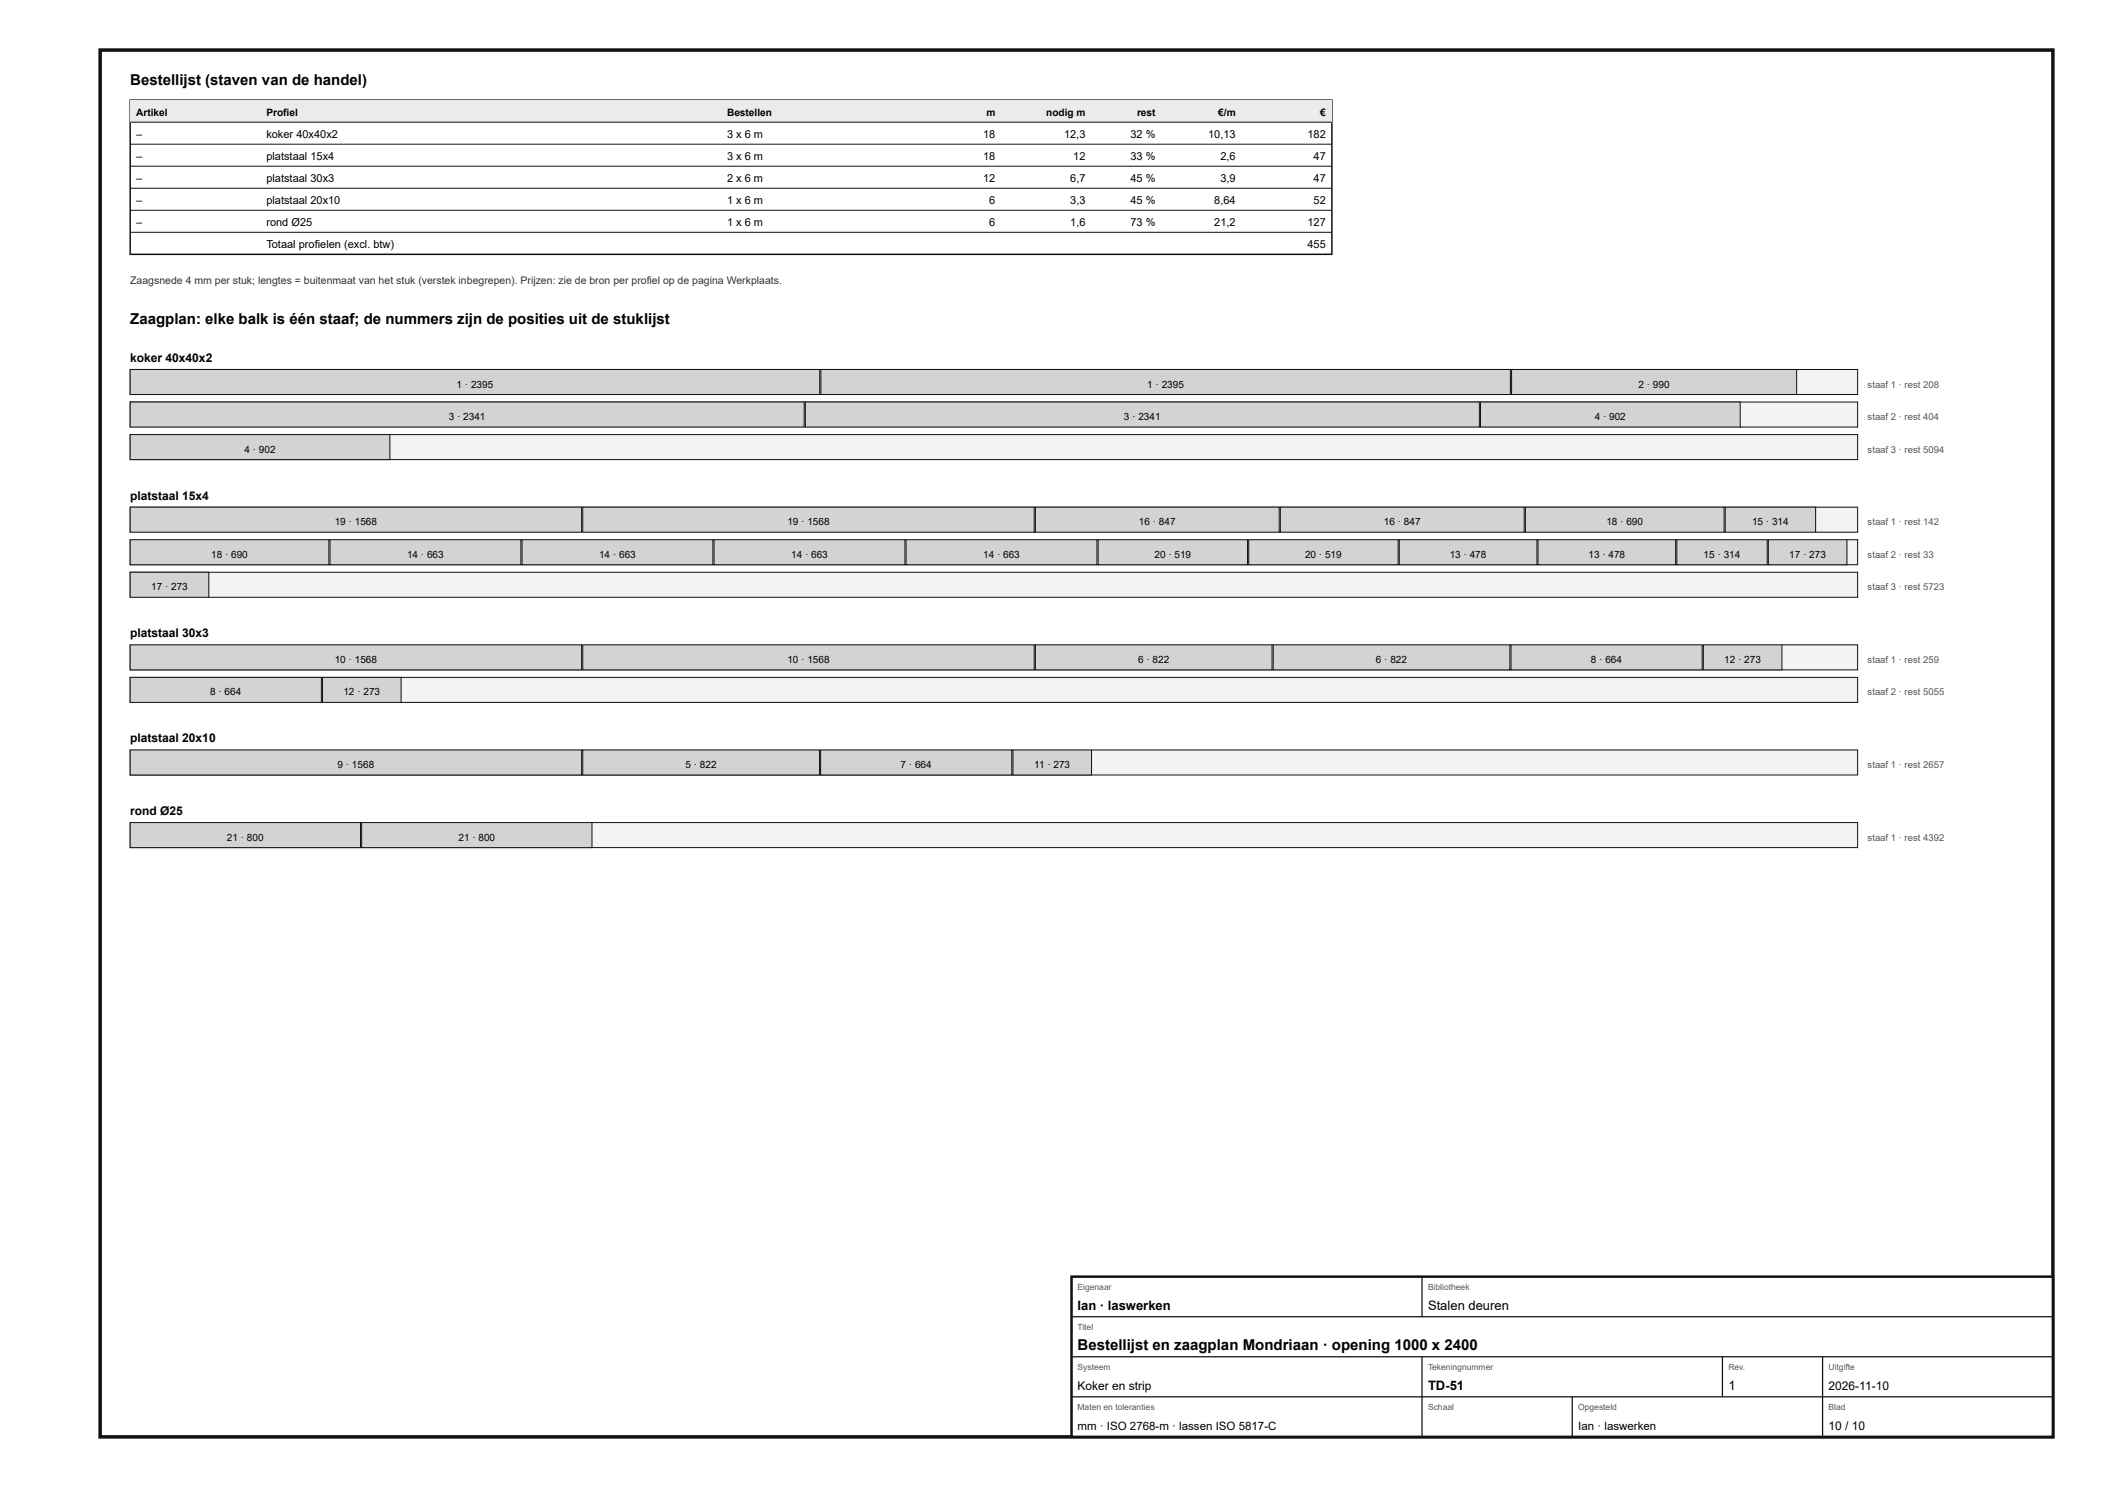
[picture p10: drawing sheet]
<svg xmlns="http://www.w3.org/2000/svg" width="420mm" height="297mm" viewBox="0 0 420 297" stroke-linecap="round" stroke-linejoin="round" font-family="sans-serif">
<defs><g id="words">
<g font-size="3">
<text x="26" y="17">Bestellijst (staven van de handel)</text>
<text x="26" y="64.8">Zaagplan: elke balk is één staaf; de nummers zijn de posities uit de stuklijst</text>
<text x="215.2" y="269.6">Bestellijst en zaagplan Mondriaan · opening 1000 x 2400</text>
</g>
<g font-size="2.6">
<text x="215.2" y="261.6">Ian · laswerken</text>
<text x="285.2" y="261.6">Stalen deuren</text>
<text x="285.2" y="277.6">TD-51</text>
<text x="345.2" y="277.6">1</text>
</g>
<g font-size="2.4">
<text x="26" y="72.3">koker 40x40x2</text>
<text x="26" y="99.8">platstaal 15x4</text>
<text x="26" y="127.3">platstaal 30x3</text>
<text x="26" y="148.3">platstaal 20x10</text>
<text x="26" y="162.8">rond Ø25</text>
<text x="215.2" y="277.6">Koker en strip</text>
<text x="365.2" y="277.6">2026-11-10</text>
<text x="365.2" y="285.6">10 / 10</text>
</g>
<g font-size="2.3">
<text x="215.2" y="285.6">mm · ISO 2768-m · lassen ISO 5817-C</text>
<text x="315.2" y="285.6">Ian · laswerken</text>
</g>
<g font-size="2.2">
<text x="27.2" y="27.5">–</text>
<text x="53.2" y="27.5">koker 40x40x2</text>
<text x="145.2" y="27.5">3 x 6 m</text>
<text x="196.3" y="27.5">18</text>
<text x="212.5" y="27.5">12,3</text>
<text x="225.8" y="27.5">32 %</text>
<text x="241.3" y="27.5">10,13</text>
<text x="261.1" y="27.5">182</text>
<text x="27.2" y="31.9">–</text>
<text x="53.2" y="31.9">platstaal 15x4</text>
<text x="145.2" y="31.9">3 x 6 m</text>
<text x="196.3" y="31.9">18</text>
<text x="214.3" y="31.9">12</text>
<text x="225.8" y="31.9">33 %</text>
<text x="243.7" y="31.9">2,6</text>
<text x="262.3" y="31.9">47</text>
<text x="27.2" y="36.3">–</text>
<text x="27.2" y="40.7">–</text>
<text x="53.2" y="36.3">platstaal 30x3</text>
<text x="53.2" y="40.7">platstaal 20x10</text>
<text x="145.2" y="36.3">2 x 6 m</text>
<text x="145.2" y="40.7">1 x 6 m</text>
<text x="196.3" y="36.3">12</text>
<text x="197.6" y="40.7">6</text>
<text x="213.7" y="36.3">6,7</text>
<text x="213.7" y="40.7">3,3</text>
<text x="225.8" y="36.3">45 %</text>
<text x="225.8" y="40.7">45 %</text>
<text x="242.5" y="40.7">8,64</text>
<text x="243.7" y="36.3">3,9</text>
<text x="262.3" y="36.3">47</text>
<text x="262.3" y="40.7">52</text>
<text x="27.2" y="45.1">–</text>
<text x="53.2" y="45.1">rond Ø25</text>
<text x="145.2" y="45.1">1 x 6 m</text>
<text x="197.6" y="45.1">6</text>
<text x="213.7" y="45.1">1,6</text>
<text x="225.8" y="45.1">73 %</text>
<text x="242.5" y="45.1">21,2</text>
<text x="261.1" y="45.1">127</text>
<text x="53.2" y="49.5">Totaal profielen (excl. btw)</text>
<text x="261.1" y="49.5">455</text>
</g>
<text font-size="2.1" fill="#333" x="26" y="56.8">Zaagsnede 4 mm per stuk; lengtes = buitenmaat van het stuk (verstek inbegrepen). Prijzen: zie de bron per profiel op de pagina Werkplaats.</text>
<g font-size="2">
<text x="27.2" y="23.1">Artikel</text>
<text x="53.2" y="23.1">Profiel</text>
<text x="145.2" y="23.1">Bestellen</text>
<text x="197" y="23.1">m</text>
<text x="208.9" y="23.1">nodig m</text>
<text x="227.1" y="23.1">rest</text>
<text x="243.3" y="23.1">€/m</text>
<text x="263.7" y="23.1">€</text>
<text x="91.2" y="77.4">1 · 2395</text>
<text x="229.1" y="77.4">1 · 2395</text>
<text x="327.2" y="77.4">2 · 990</text>
<text x="89.6" y="83.9">3 · 2341</text>
<text x="224.5" y="83.9">3 · 2341</text>
<text x="318.5" y="83.9">4 · 902</text>
<text x="48.8" y="90.4">4 · 902</text>
<text x="66.9" y="104.9">19 · 1568</text>
<text x="157.2" y="104.9">19 · 1568</text>
<text x="227.5" y="104.9">16 · 847</text>
<text x="276.4" y="104.9">16 · 847</text>
<text x="320.8" y="104.9">18 · 690</text>
<text x="349.9" y="104.9">15 · 314</text>
<text x="42.2" y="111.4">18 · 690</text>
<text x="81.3" y="111.4">14 · 663</text>
<text x="119.6" y="111.4">14 · 663</text>
<text x="158" y="111.4">14 · 663</text>
<text x="196.4" y="111.4">14 · 663</text>
<text x="230.6" y="111.4">20 · 519</text>
<text x="260.6" y="111.4">20 · 519</text>
<text x="289.5" y="111.4">13 · 478</text>
<text x="317.2" y="111.4">13 · 478</text>
<text x="340.2" y="111.4">15 · 314</text>
<text x="357.4" y="111.4">17 · 273</text>
<text x="30.2" y="117.9">17 · 273</text>
<text x="66.9" y="132.4">10 · 1568</text>
<text x="157.2" y="132.4">10 · 1568</text>
<text x="227.3" y="132.4">6 · 822</text>
<text x="274.8" y="132.4">6 · 822</text>
<text x="317.7" y="132.4">8 · 664</text>
<text x="344.4" y="132.4">12 · 273</text>
<text x="42" y="138.9">8 · 664</text>
<text x="68.6" y="138.9">12 · 273</text>
<text x="67.4" y="153.4">9 · 1568</text>
<text x="136.9" y="153.4">5 · 822</text>
<text x="179.9" y="153.4">7 · 664</text>
<text x="206.5" y="153.4">11 · 273</text>
<text x="45.3" y="167.9">21 · 800</text>
<text x="91.6" y="167.9">21 · 800</text>
</g>
<g font-size="1.9" fill="#555">
<text x="373" y="77.4">staaf 1 · rest 208</text>
<text x="373" y="83.9">staaf 2 · rest 404</text>
<text x="373" y="90.4">staaf 3 · rest 5094</text>
<text x="373" y="104.9">staaf 1 · rest 142</text>
<text x="373" y="111.4">staaf 2 · rest 33</text>
<text x="373" y="117.9">staaf 3 · rest 5723</text>
<text x="373" y="132.4">staaf 1 · rest 259</text>
<text x="373" y="138.9">staaf 2 · rest 5055</text>
<text x="373" y="153.4">staaf 1 · rest 2657</text>
<text x="373" y="167.9">staaf 1 · rest 4392</text>
</g>
<g font-size="1.7" fill="#555">
<text x="215.2" y="257.6">Eigenaar</text>
<text x="285.2" y="257.6">Bibliotheek</text>
<text x="215.2" y="265.6">Titel</text>
<text x="215.2" y="273.6">Systeem</text>
<text x="285.2" y="273.6">Tekeningnummer</text>
<text x="345.2" y="273.6">Rev.</text>
<text x="365.2" y="273.6">Uitgifte</text>
<text x="215.2" y="281.6">Maten en toleranties</text>
<text x="285.2" y="281.6">Schaal</text>
<text x="315.2" y="281.6">Opgesteld</text>
<text x="365.2" y="281.6">Blad</text>
</g>
</g></defs>
<path d="M20 10h390v277h-390z" fill="none" stroke="#111" stroke-width=".7" stroke-linecap="butt"/>
<path d="M26 20h240v30.8h-240z" fill="none" stroke="#111" stroke-width=".3"/>
<path d="M26 20h240v4.4h-240z" fill="#e9ecee"/>
<path d="M26 24.4h240M26 28.8h240M26 33.2h240M26 37.6h240M26 42h240M26 46.4h240" fill="none" stroke="#111" stroke-width=".2"/>
<path d="M26 73.8h345v5h-345z" fill="#f2f3f3"/>
<path d="M26 73.8h345v5h-345z" fill="none" stroke="#111" stroke-width=".2"/>
<path d="M26 73.8h137.7v5h-137.7z" fill="#cfd4d7"/>
<path d="M26 73.8h137.7v5h-137.7z" fill="none" stroke="#111" stroke-width=".2"/>
<path d="M163.9 73.8h137.7v5h-137.7z" fill="#cfd4d7"/>
<path d="M163.9 73.8h137.7v5h-137.7z" fill="none" stroke="#111" stroke-width=".2"/>
<path d="M301.9 73.8h56.9v5h-56.9z" fill="#cfd4d7"/>
<path d="M301.9 73.8h56.9v5h-56.9z" fill="none" stroke="#111" stroke-width=".2"/>
<path d="M26 80.3h345v5h-345z" fill="#f2f3f3"/>
<path d="M26 80.3h345v5h-345z" fill="none" stroke="#111" stroke-width=".2"/>
<path d="M26 80.3h134.6v5h-134.6z" fill="#cfd4d7"/>
<path d="M26 80.3h134.6v5h-134.6z" fill="none" stroke="#111" stroke-width=".2"/>
<path d="M160.8 80.3h134.6v5h-134.6z" fill="#cfd4d7"/>
<path d="M160.8 80.3h134.6v5h-134.6z" fill="none" stroke="#111" stroke-width=".2"/>
<path d="M295.7 80.3h51.8v5h-51.8z" fill="#cfd4d7"/>
<path d="M295.7 80.3h51.8v5h-51.8z" fill="none" stroke="#111" stroke-width=".2"/>
<path d="M26 86.8h345v5h-345z" fill="#f2f3f3"/>
<path d="M26 86.8h345v5h-345z" fill="none" stroke="#111" stroke-width=".2"/>
<path d="M26 86.8h51.9v5h-51.9z" fill="#cfd4d7"/>
<path d="M26 86.8h51.9v5h-51.9z" fill="none" stroke="#111" stroke-width=".2"/>
<path d="M26 101.3h345v5h-345z" fill="#f2f3f3"/>
<path d="M26 101.3h345v5h-345z" fill="none" stroke="#111" stroke-width=".2"/>
<path d="M26 101.3h90.2v5h-90.2z" fill="#cfd4d7"/>
<path d="M26 101.3h90.2v5h-90.2z" fill="none" stroke="#111" stroke-width=".2"/>
<path d="M116.4 101.3h90.1v5h-90.1z" fill="#cfd4d7"/>
<path d="M116.4 101.3h90.1v5h-90.1z" fill="none" stroke="#111" stroke-width=".2"/>
<path d="M206.8 101.3h48.7v5h-48.7z" fill="#cfd4d7"/>
<path d="M206.8 101.3h48.7v5h-48.7z" fill="none" stroke="#111" stroke-width=".2"/>
<path d="M255.7 101.3h48.7v5h-48.7z" fill="#cfd4d7"/>
<path d="M255.7 101.3h48.7v5h-48.7z" fill="none" stroke="#111" stroke-width=".2"/>
<path d="M304.6 101.3h39.7v5h-39.7z" fill="#cfd4d7"/>
<path d="M304.6 101.3h39.7v5h-39.7z" fill="none" stroke="#111" stroke-width=".2"/>
<path d="M344.5 101.3h18.1v5h-18.1z" fill="#cfd4d7"/>
<path d="M344.5 101.3h18.1v5h-18.1z" fill="none" stroke="#111" stroke-width=".2"/>
<path d="M26 107.8h345v5h-345z" fill="#f2f3f3"/>
<path d="M26 107.8h345v5h-345z" fill="none" stroke="#111" stroke-width=".2"/>
<path d="M26 107.8h39.7v5h-39.7z" fill="#cfd4d7"/>
<path d="M26 107.8h39.7v5h-39.7z" fill="none" stroke="#111" stroke-width=".2"/>
<path d="M65.9 107.8h38.1v5h-38.1z" fill="#cfd4d7"/>
<path d="M65.9 107.8h38.1v5h-38.1z" fill="none" stroke="#111" stroke-width=".2"/>
<path d="M104.3 107.8h38.1v5h-38.1z" fill="#cfd4d7"/>
<path d="M104.3 107.8h38.1v5h-38.1z" fill="none" stroke="#111" stroke-width=".2"/>
<path d="M142.6 107.8h38.1v5h-38.1z" fill="#cfd4d7"/>
<path d="M142.6 107.8h38.1v5h-38.1z" fill="none" stroke="#111" stroke-width=".2"/>
<path d="M181 107.8h38.1v5h-38.1z" fill="#cfd4d7"/>
<path d="M181 107.8h38.1v5h-38.1z" fill="none" stroke="#111" stroke-width=".2"/>
<path d="M219.3 107.8h29.8v5h-29.8z" fill="#cfd4d7"/>
<path d="M219.3 107.8h29.8v5h-29.8z" fill="none" stroke="#111" stroke-width=".2"/>
<path d="M249.4 107.8h29.8v5h-29.8z" fill="#cfd4d7"/>
<path d="M249.4 107.8h29.8v5h-29.8z" fill="none" stroke="#111" stroke-width=".2"/>
<path d="M279.5 107.8h27.4v5h-27.4z" fill="#cfd4d7"/>
<path d="M279.5 107.8h27.4v5h-27.4z" fill="none" stroke="#111" stroke-width=".2"/>
<path d="M307.2 107.8h27.5v5h-27.5z" fill="#cfd4d7"/>
<path d="M307.2 107.8h27.5v5h-27.5z" fill="none" stroke="#111" stroke-width=".2"/>
<path d="M334.9 107.8h18v5h-18z" fill="#cfd4d7"/>
<path d="M334.9 107.8h18v5h-18z" fill="none" stroke="#111" stroke-width=".2"/>
<path d="M353.2 107.8h15.7v5h-15.7z" fill="#cfd4d7"/>
<path d="M353.2 107.8h15.7v5h-15.7z" fill="none" stroke="#111" stroke-width=".2"/>
<path d="M26 114.3h345v5h-345z" fill="#f2f3f3"/>
<path d="M26 114.3h345v5h-345z" fill="none" stroke="#111" stroke-width=".2"/>
<path d="M26 114.3h15.7v5h-15.7z" fill="#cfd4d7"/>
<path d="M26 114.3h15.7v5h-15.7z" fill="none" stroke="#111" stroke-width=".2"/>
<path d="M26 128.8h345v5h-345z" fill="#f2f3f3"/>
<path d="M26 128.8h345v5h-345z" fill="none" stroke="#111" stroke-width=".2"/>
<path d="M26 128.8h90.2v5h-90.2z" fill="#cfd4d7"/>
<path d="M26 128.8h90.2v5h-90.2z" fill="none" stroke="#111" stroke-width=".2"/>
<path d="M116.4 128.8h90.1v5h-90.1z" fill="#cfd4d7"/>
<path d="M116.4 128.8h90.1v5h-90.1z" fill="none" stroke="#111" stroke-width=".2"/>
<path d="M206.8 128.8h47.2v5h-47.2z" fill="#cfd4d7"/>
<path d="M206.8 128.8h47.2v5h-47.2z" fill="none" stroke="#111" stroke-width=".2"/>
<path d="M254.3 128.8h47.2v5h-47.2z" fill="#cfd4d7"/>
<path d="M254.3 128.8h47.2v5h-47.2z" fill="none" stroke="#111" stroke-width=".2"/>
<path d="M301.8 128.8h38.1v5h-38.1z" fill="#cfd4d7"/>
<path d="M301.8 128.8h38.1v5h-38.1z" fill="none" stroke="#111" stroke-width=".2"/>
<path d="M340.2 128.8h15.7v5h-15.7z" fill="#cfd4d7"/>
<path d="M340.2 128.8h15.7v5h-15.7z" fill="none" stroke="#111" stroke-width=".2"/>
<path d="M26 135.3h345v5h-345z" fill="#f2f3f3"/>
<path d="M26 135.3h345v5h-345z" fill="none" stroke="#111" stroke-width=".2"/>
<path d="M26 135.3h38.2v5h-38.2z" fill="#cfd4d7"/>
<path d="M26 135.3h38.2v5h-38.2z" fill="none" stroke="#111" stroke-width=".2"/>
<path d="M64.4 135.3h15.7v5h-15.7z" fill="#cfd4d7"/>
<path d="M64.4 135.3h15.7v5h-15.7z" fill="none" stroke="#111" stroke-width=".2"/>
<path d="M26 149.8h345v5h-345z" fill="#f2f3f3"/>
<path d="M26 149.8h345v5h-345z" fill="none" stroke="#111" stroke-width=".2"/>
<path d="M26 149.8h90.2v5h-90.2z" fill="#cfd4d7"/>
<path d="M26 149.8h90.2v5h-90.2z" fill="none" stroke="#111" stroke-width=".2"/>
<path d="M116.4 149.8h47.3v5h-47.3z" fill="#cfd4d7"/>
<path d="M116.4 149.8h47.3v5h-47.3z" fill="none" stroke="#111" stroke-width=".2"/>
<path d="M163.9 149.8h38.2v5h-38.2z" fill="#cfd4d7"/>
<path d="M163.9 149.8h38.2v5h-38.2z" fill="none" stroke="#111" stroke-width=".2"/>
<path d="M202.3 149.8h15.7v5h-15.7z" fill="#cfd4d7"/>
<path d="M202.3 149.8h15.7v5h-15.7z" fill="none" stroke="#111" stroke-width=".2"/>
<path d="M26 164.3h345v5h-345z" fill="#f2f3f3"/>
<path d="M26 164.3h345v5h-345z" fill="none" stroke="#111" stroke-width=".2"/>
<path d="M26 164.3h46v5h-46z" fill="#cfd4d7"/>
<path d="M26 164.3h46v5h-46z" fill="none" stroke="#111" stroke-width=".2"/>
<path d="M72.2 164.3h46v5h-46z" fill="#cfd4d7"/>
<path d="M72.2 164.3h46v5h-46z" fill="none" stroke="#111" stroke-width=".2"/>
<path d="M214 255h196v32h-196z" fill="#fff"/>
<path d="M214 255h196v32h-196z" fill="none" stroke="#111" stroke-width=".5"/>
<path d="M284 255v8M214 263h196M214 271h196M214 279h196M284 271v16M314 279v8M344 271v8M364 271v16" fill="none" stroke="#111" stroke-width=".25"/>
<use href="#words"/>
</svg>
